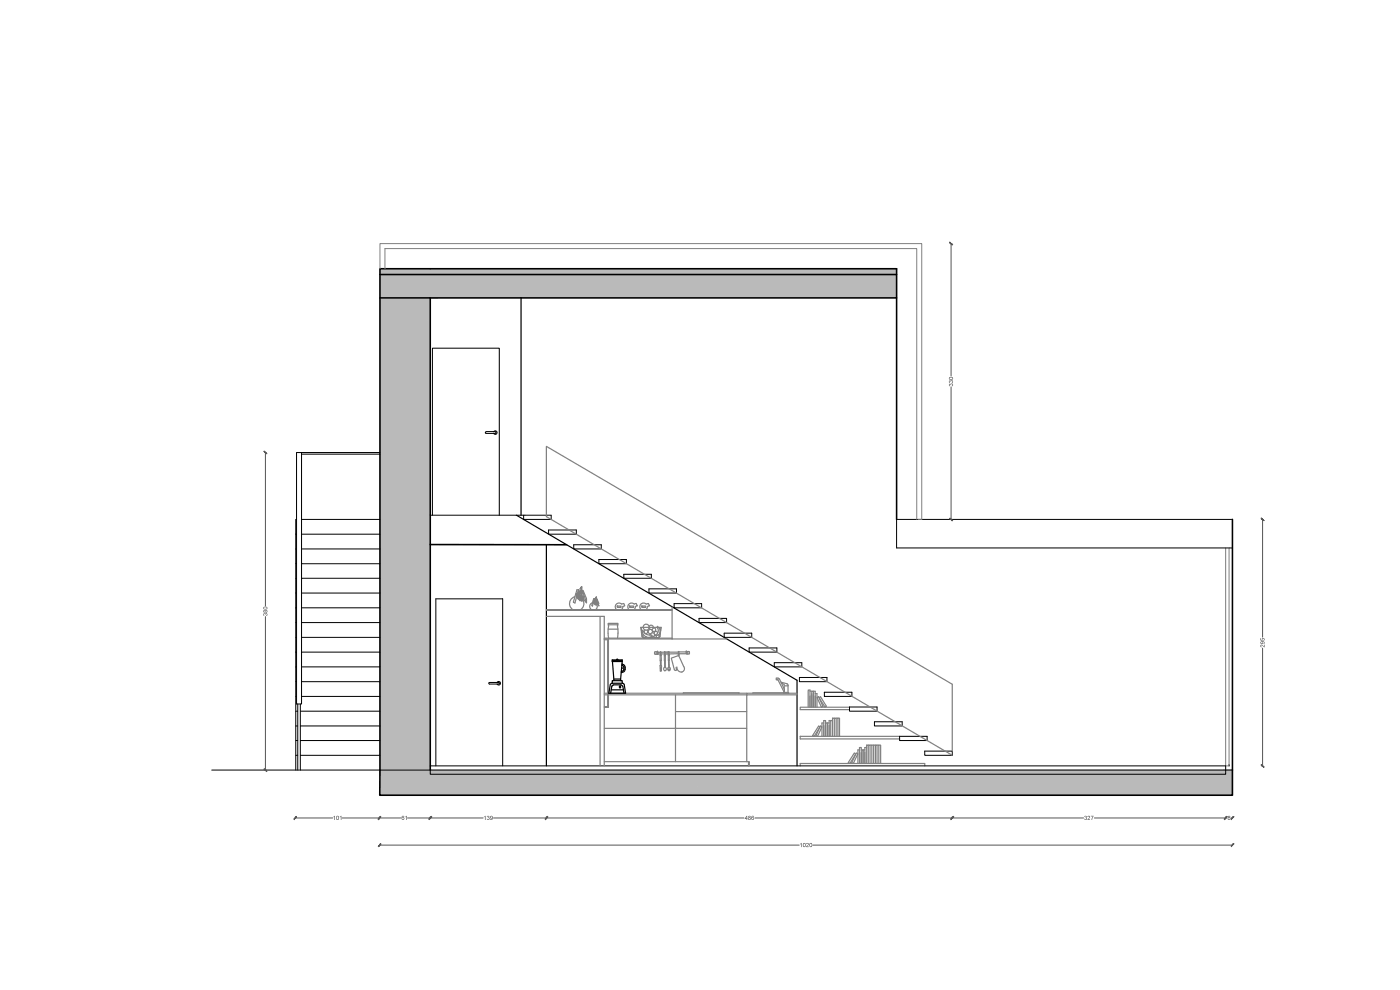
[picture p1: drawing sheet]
<svg xmlns="http://www.w3.org/2000/svg" width="297mm" height="210mm" viewBox="0 0 297 210" stroke-linecap="round" stroke-linejoin="round" font-family="sans-serif">
<g fill="#bababa" stroke="#bababa" stroke-width=".21">
<path d="M80.6 163.3v5.4z"/>
<path d="M80.6 58.2l10.7-1.2v1.2z"/>
<path d="M80.6 57h10.7l-10.7 1.2z"/>
<path d="M80.6 63.2l10.7-5v5z"/>
<path d="M80.6 58.2h10.7l-10.7 5z"/>
<path d="M91.3 63.2v100.1h-10.7z"/>
<path d="M80.6 63.2h10.7l-10.7 100.1z"/>
<path d="M80.6 168.7l10.7-5.4v5.4z"/>
<path d="M80.6 163.3h10.7l-10.7 5.4z"/>
<path d="M91.3 58.2l98.9-1.2v1.2z"/>
<path d="M91.3 57h98.9l-98.9 1.2z"/>
<path d="M91.3 63.2l98.9-5v5z"/>
<path d="M91.3 58.2h98.9l-98.9 5z"/>
<path d="M91.3 168.7l170.2-5.4v5.4z"/>
<path d="M91.3 163.3h170.2l-170.2 5.4z"/>
</g>
<g fill="none" stroke="#000" stroke-width=".21">
<path d="M64 96v53.3h-1.1v-53.3h17.7M64 96.3h16.6M103.1 91.6h2M103.1 91.6l-.1 .2 .1 .1h2l.1-.1-.1-.2M104.7 91.6a.38 .38 0 0 1 .6-.1 .38 .38 0 0 1 0 .6 .38 .38 0 0 1-.6-.2M62.7 119.6h.2M62.7 116.4h.2M62.7 113.3h.2M62.9 110.2h-.2v53.1M64 110.2h16.6M64 119.6h16.6M64 116.4h16.6"/>
<path d="M64 113.3h16.6M91.3 109.3h25.6v.9h-5.8v-.9M91.7 109.3v-35.4h14.2v35.4M116.4 112.4h5.9v.9h-5.9zM121.7 115.6h5.9v.8h-5.9zM127 118.7h5.9v.9h-5.9zM261.5 110.2h-71.3v6h71.3M62.7 138.3h.2M62.7 135.2h.2M62.7 132.1h.2M62.7 128.9h.2M62.7 125.8h.2"/>
<path d="M62.7 122.7h.2M64 138.3h16.6M64 135.2h16.6M64 132.1h16.6M64 128.9h16.6M64 125.8h16.6M64 122.7h16.6M132.3 121.8h5.9v.9h-5.9zM137.7 124.9h5.8v.9h-5.8zM143 128h5.8v.9h-5.8zM148.3 131.2h5.8v.9h-5.8zM153.6 134.3h5.9v.9h-5.9z"/>
<path d="M158.9 137.4h5.9v.9h-5.9zM62.7 157.1h.5M62.7 154h.5M62.7 150.9h.5M62.7 147.7h.2M62.7 144.6h.2M62.7 141.5h.2M63.2 149.3v14M63.7 157.1h16.9M63.7 154h16.9M63.7 150.9h16.9M63.7 149.3v14"/>
<path d="M64 147.7h16.6M64 144.6h16.6M64 141.5h16.6M103.7 144.8h2.1l.2 .1-.2 .2h-2zM105.5 144.8a.38 .38 0 0 1 .5-.2 .38 .38 0 0 1 0 .6 .38 .38 0 0 1-.5-.1M164.3 140.6h5.8v.9h-5.8zM169.6 143.7h5.8v.9h-5.8zM174.9 146.8h5.8v.9h-5.8zM180.2 150h5.9v.9h-5.9zM185.5 153.1h5.9v.9h-5.9zM190.8 156.2h5.9v.9h-5.9zM196.2 159.3h5.8v.9h-5.8z"/>
<path d="M44.9 163.3h216.6M62.7 160.2h.5M63.7 160.2h16.9M91.3 162.5h168.7v.8M92.5 162.5v-35.5h14.1v35.5"/>
</g>
<path d="M80.6 58.2h109.6M80.6 63.2h109.6M91.3 63.2v100.1M91.3 115.5l28.9 .1M190.2 110.2v-53.2h-109.6v106.3M261.5 110.2v53.1" fill="none" stroke="#000" stroke-width=".34"/>
<g fill="none" stroke="#000" stroke-width=".25">
<path d="M110.5 63.2v46.1M109.6 109.3l59.5 35v18.2M115.9 115.5v47M129.9 140h2.1v.3h-2.1zM130.8 140l.1-.2 .2 .2M129.5 145.2l.3-.3 2.4 .1 .2 .2 .3 1.9h-3.5l.3-1.9M129.7 146.3h2.6M129.9 144.9v-.5h2.1v.5M129.9 140.1h2.1M129.9 140.3l.3 4.1M130.1 145.3h1.6M130.1 145.3l-.3 .3-.3 1.5"/>
<path d="M130.2 144h1.5M131.7 145.3l.4 .3M131.8 142.6h.2M131.8 142.4h.2M131.9 141.7h.5M131.9 140.9h.1M131.9 141.1h.1M132 140.3l-.3 4.1M132 140.9a.59 .59 0 0 1 .6 .6M132 141.2l.3 .3M132.1 145.6l.3 1.5M132.3 142l-.3 .4"/>
<path d="M132.4 141.5v.5M132.6 142a.59 .59 0 0 1-.6 .6M132.6 141.5v.5M260.7 162.5h.1"/>
</g>
<g fill="none" stroke="#808080" stroke-width=".25">
<path d="M115.9 130.8h12.3v31.7M115.9 129.3h26.7M115.9 129.5h26.7M127.3 130.8v31.7M128.2 135.4h14.4v.1h-14.4M128.2 135.7h.7v14.2h-.7M129.1 135.5v14.6h-.9M142.6 128.7v6.8h11.6M145.6 138.2h.1M145.7 138.7h.1M145.7 138.3v.4M145.7 138.3h.1"/>
<path d="M145.8 138.7h.1M145.8 138.2v.1M145.8 138.2h.3M146.1 138.2l.1 .1M146.3 138.4l-.1 .3-.4 .1M128.2 147.1h.7M128.2 147.4h.7M129.1 147.1h29.3M145 147.1h11.8M164.7 143.9v.3h.4M164.7 143.8h.4M165.1 143.9l.3 .2 1 2.2v.6l-1.4-2.8"/>
<path d="M165.7 144.7l1.2 .3M165.8 144.9l.6 .3v1M166.2 147h.2M166.5 145.5h.7M166.9 145l.3 .4v1.5M167.2 147l-1-.1 1.1 .2M167.3 147l-7.6 .1M169.1 147.4h-10.7v14.2M169.1 147.1h-10.7v.3h-29.3M171.5 150v-3.6h.3v3.6M171.8 146.6h.4M172.6 146.6h-.4v3.4v-2.9"/>
<path d="M172.6 147.6v2.4v-3.4h.3v3.4M172.9 147.1h.4v2.9M173.3 147.9l.4-.1 .9 2-.4 .2zM173.7 154l.3 .2-1.3 2-.3-.2zM173.7 148l.4-.2 1.2 2-.3 .2zM174 154l.4 .2-1 2-.3-.1zM174.8 153.4h-.4v2.8M175.1 153.4h.4v2.8v-2.8h.4M175.1 153.9v2.3v-3.4h-.3v3.4M175.9 156.2v-3.4h.3v3.4M176.2 152.8h.4M176.6 156.2v-3.9h.4v3.9"/>
<path d="M177 152.3h.4v3.9M177.4 152.3h.4v3.9M177.8 152.3h.3v3.9M180.2 150h-10.4v.5h10.4M181.2 159.8l.3 .2-1.2 2-.3-.3zM181.7 159.8l.3 .1-1 2.1-.3-.2zM182.3 159.1h-.3v2.9M182.7 159.1h.4v2.9v-2.9h.4M182.7 159.6v2.4v-3.4h-.4v3.4M183.9 158.6h-.4v3.4M184.2 158.1h.4v3.9M184.6 158.1h.4v3.9"/>
<path d="M185 158.1h.3v3.9M185.3 158.1h.4v3.9M185.7 158.1h.4v3.9M186.1 158.1h.3v3.9M186.4 158.1h.4v3.9M190.8 156.2h-21v.5h21M202 159.3v-14.2l-86.1-50.4v14.9l86.1 50.6M128.2 161.6h30.6v.9M158.8 161.6h.2v.9M169.8 162.5v-.5h26.4v.5M183.9 162v-3.9h.3v3.9"/>
</g>
<path d="M80.6 57v-5.3h114.9v58.5h-.7M81.7 57v-4.3h112.8v57.5M260 116.2v46.3h.7v-46.3" fill="none" stroke="#808080" stroke-width=".21"/>
<circle cx="131.5" cy="145.8" r=".25" fill="#000"/>
<g fill="none" stroke="#808080" stroke-width=".25">
<path d="M138.9 138.3v.3M138.9 138.6l.1 .2M139 138.8h.3M139.4 138.3h-.5M139.4 138.7l-.1 .1M139.4 138.7h.1M139.4 138.3v.4M139.4 138.4h.7M139.6 138.7h.1M140.1 138.7l-.7 .1M140.1 138.9l-.1 1.2h.3M140.2 138.3l-.1 .7"/>
<path d="M140.2 138.7h.8M140.2 138.8h-.1M140.2 138.9l.1 1.2M141 138.9l-.1 1.2M141 138.3l-.8 .1M141 138.3h.1l-.1 .8zM141.1 138.8h-.1M141.1 138.9v.1M141.1 138.7h.7M141.1 138.3h.7M141.1 139v1.1M141.8 139l.1-.8v.8"/>
<path d="M141.9 138.9l-.1 .1M141.9 138.8h.1M141.9 138.3h2M142 138.9v1.2h-.2v-1.1M143.9 138.2v.8M143.9 138.7h-2M144 138.2l-.1 .8M144 138.7h1.6M144 138.2h-.1M144 138.8h-.1M145.6 138.2l.1 .5-.2-.5-1.5 .1M145.7 138.7h.1"/>
<path d="M145.7 138.3h.1M140 141.3l.1 1.1v-.8M140.1 141.2l-.1 .1M140.1 140.1v1.1M140.3 140.1v1.1h-.3M140.3 141.2v.1M140.3 141.3v1l-.1-.8M141 140.1v1.4M141.8 141.9v.3a.33 .33 0 0 1-.2-.4 .33 .33 0 0 1 .3-.2 .33 .33 0 0 1 .3 .4l-.2 .2v-.3M141.8 140.1l.1 1.4M141.9 141.9v.4h.1v-.4M141.9 140.1l.1 1.4"/>
<path d="M143.4 141.5l.1 .6M143.6 141.5a.83 .83 0 0 0 .6 1 .83 .83 0 0 0 1-.5l-.1-.5-1.1-2.5-1.6 .6 .6 2.4 .2 .2 .3-.1"/>
<circle cx="141.1" cy="141.9" r=".33"/>
</g>
<g fill="none" stroke="#808080" stroke-width=".25">
<path d="M122 126.6a1.52 1.52 0 0 0-1.2 1.2 1.52 1.52 0 0 0 .7 1.5M122.3 126.5l.3 .5 .4 .3M122.4 126.5v.1M122.4 126.1h.1M122.6 126.4h-.1M122.6 126.4h.1M122.6 125.5v.3M122.6 126.6l.1 .2M122.6 125.8l.1 .2M122.7 126.5h-.1M122.7 126.5l-.1 .3M122.7 126.1l.1 .3-.2-.2 .3-.2-.5 .5 .2-.3-.2-.3h-.2l.4 .3-.4-.1 .4 .1 .1-.4-.2 .1 .1 .4"/>
<path d="M122.7 125.4l.3 .2-.1 .4 .1-.4 .4-.1-.4 .1 .4 .4h-.2l-.2-.4 .2-.3-.2 .3-.2 .1-.1-.1h.3zM122.7 125.1h-.3l-.8 2.6 .4 .2 .4-1.7M122.7 125.1l.1 .3M122.7 125.1l-.2 .9M122.7 126.4h.1M122.7 126.9l.3 .1M122.8 126.4h-.1M122.8 126.5h.1M122.9 125.5v.3M122.9 126.5h-.1M123 126.9l.3 .5 .2 .1-.4-.4 .2-.2M123 125.9v.2"/>
<path d="M123 127v.1M123 127l-.1 .1M123 127.1h.1M123.1 126.4h.1l.2 .3-.2 .3h.2v-.3l.4-.1-.4 .1 .4 .4h-.2l-.2-.4v-.2l.1-.2-.1 .4h-.3h.3zM123.1 126.8l.1-.1-.1 .4M123.1 126.5l-.3 .1 .1 .3h-.2l.1-.3-.2-.3h-.1l.3 .3h-.3h.3M123.1 126.7v.1M123.1 127.4h.2M123.1 127.1h.1M123.2 126.5l-.1 .2M123.2 126.6v.1M123.3 125.6l-.1 .1"/>
<path d="M123.3 126.7v.2M123.3 126.1v.5M123.3 126.6v.1M123.3 126.7v.1M123.3 125.6l-.4 .7M123.3 126.7h.1M123.4 126l-.2 .4h-.2l-.2 .2 .4 .3h-.2l-.2-.3 .1-.4-.1 .4M123.4 124.5l-.4 .5 .4-.6-.1 1.1M123.4 127v.3M123.4 126.7h.1M123.4 126.9l-.3 .2v.3h-.2l.2-.3-.2-.2 .2 .2h-.3h.3M123.4 126.7l.2 .3"/>
<path d="M123.4 124.4v1M123.5 125.2h.2l.7 1.8v.9l-.5-.7-.4-2-.1 .3M123.6 125.2l.8 2.7M123.6 125.6l-.2 .4M123.6 127h.1M123.6 127.1l-.4 .1M123.6 127.4h-.1M123.7 127.1h.1M123.7 127.4a1.52 1.52 0 0 1-.5 1.9M123.7 127.2v.2M125.7 127.9a.8 .8 0 0 0-.6 .6 .8 .8 0 0 0 .4 .8M125.9 127.8h.1"/>
<path d="M126 127.8v.1M126 128l.3 .2M126 127.6l.1-.2v.3M126 127.7l.2-.2-.2 .1 .2 .1M126 127.6l-.1-.2 .1 .3M126 127.2l.1 .3M126 127.7h.1M126.1 127.9h.1M126.1 127.8v.1M126.1 127.7l.1 .1M126.1 127.2l.2 .1-.1 .2 .3-.3-.2 .1 .2 .2-.2-.2 .1-.2-.1 .2zM126.1 127h-.2l-.4 1.5 .2 .1 .3-1.1"/>
<path d="M126.1 127l.1 .2M126.1 127.6l.1 .1M126.1 127l-.1 .5M126.1 127.7h.1M126.2 127.8l-.1 .1M126.2 127.7v.1M126.2 127.7h-.1M126.2 128l.1 .1-.1 .2 .3-.3M126.2 127.2v.2M126.2 128.1v-.1l.1 .1h-.1h.1M126.3 128h.1M126.3 127.4v.1"/>
<path d="M126.3 128.1h.1M126.3 127.7l.2 .2-.1 .1 .3-.2-.2 .1 .2 .2h-.1l-.1-.4-.1 .2h.1zM126.3 127.7l-.2 .3 .1-.2-.2-.1 .2 .1h-.2h.2v-.2l.1 .4h.1l-.2-.2 .2-.1M126.3 128.2l.1 .1M126.4 128.1l.1 .1M126.4 127.8l.1 .1M126.4 127.8l-.1 .1M126.4 128l-.1 .1 .2 .2-.2-.2 .1-.2-.1 .2M126.4 127.9l.1 .1M126.4 127.3l-.2 .4M126.5 127.5v.5M126.5 127.9h.1"/>
<path d="M126.5 126.7l-.2 .2 .2-.3v.6v-.1l.3 1.1 .2 .3-.4-1.4M126.5 128.1v.1M126.5 127.9l.1 .1M126.5 127.1h.2l.3 .9M126.5 126.6v.6M126.6 127.3l-.2 .4M126.6 128h.1M126.6 128.1l-.1 .1M126.6 128.3a.8 .8 0 0 1-.3 1M126.7 128.1l-.2 .2M126.7 128.1h.1M129 133.5h2.1"/>
<path d="M129.1 132.5v.3M129.1 132.8l-.1 1.1 .1 1.4M130.9 128.6h.8v.2h-.8zM131 132.8l.1 1.1-.1 1.4M131.1 132.5h-2.1v-.3h2.1l-.1 .6M131.9 128.1a.8 .8 0 0 0-1.2 .1 .8 .8 0 0 0 0 1.1M131.9 128.1l.4-.1 .2 .5-.3 .1M132.1 128.6l-.2 .7M133.6 128.6h.8v.2h-.8zM134.8 128.6l-.3 .7M134.8 128.6l.4-.1-.2-.5-.5 .1a.8 .8 0 0 0-1.1 .1 .8 .8 0 0 0 0 1.1M136 133.1l.2 1.9 .3 .3"/>
<path d="M136.1 128.6h.9v.2h-.9zM136.2 135l-.3-1.9h4.4l-.3 1.9M136.3 133.8l-.2-.2a1.5 1.5 0 0 0 2 1.5M136.3 133.8l.1 .1M136.3 135l.3 .3M136.5 133.8a1.27 1.27 0 0 0 1.4 .9M136.5 134.7a.38 .38 0 0 0 .1 .5 .38 .38 0 0 0 .5-.1M137.3 128.6l-.2 .7M137.4 128.6l.4-.1-.3-.5-.4 .1a.8 .8 0 0 0-1.1 .1 .8 .8 0 0 0-.1 1.1M137.7 133.3l-.4 .4M137.7 132.9a.64 .64 0 0 0-1-.3 .64 .64 0 0 0 .1 1M137.9 134.7l.4 .1"/>
<path d="M137.9 133.5a.47 .47 0 0 1-.1-.8 .47 .47 0 0 1 .8 .2 .47 .47 0 0 1-.4 .6M138 134.5l-.1 .2M138.3 134.8l-.2 .3M138.4 133.5v.2M138.4 134.2a.47 .47 0 0 0-.3-.7 .47 .47 0 0 0-.6 .5 .47 .47 0 0 0 .6 .4M138.6 133.2a.38 .38 0 0 1 .5 .5 .38 .38 0 0 1-.6 .2M138.7 135l-.3 .3-.4-.1M138.7 134.3a.42 .42 0 0 0-.4 0 .42 .42 0 0 0-.3 .3M138.9 134.6l-.1 .1a.42 .42 0 0 1-.6 .3M138.9 134.8l.3 .1v.3h-.4l-.1-.2M139.1 134.8h.1M139.4 138.3v.5"/>
<path d="M139.5 133.2a.93 .93 0 0 1-.1 1.2M139.5 138.3h.1M139.5 138.7h.1M139.5 133l-.1-.1a1.03 1.03 0 0 1 .6 .9 1.03 1.03 0 0 1-.6 1l-.1-.3 .2-.1M139.5 138.8h.1M139.5 133.1v.1M139.5 134.2a.38 .38 0 0 0-.4-.3 .38 .38 0 0 0-.3 .5 .38 .38 0 0 0 .5 .3M139.6 138.3v.4M139.7 134.7l.1 .1a.38 .38 0 0 1-.1 .4 .38 .38 0 0 1-.5 0M139.9 135l-.2 .3M140.2 133.1l-.4 2.2h-3.2M128.2 154.5h30.2"/>
<path d="M140.9 140.1h.2v1.4M143.3 147.4v14.2M143.3 150.9h15.1"/>
<circle cx="137" cy="134" r=".38"/>
</g>
<path d="M80.6 163.3v5.4h180.9v-5.4" fill="none" stroke="#000" stroke-width=".34"/>
<path d="M91.3 163.3v.9h168.7v-.9" fill="none" stroke="#000" stroke-width=".21"/>
<path d="M80.6 179.1h.1M80.6 179.3h88.9M172.4 179.3h89.1M261.5 179.1h.1" fill="none" stroke="#545454" stroke-width=".21"/>
<g fill="#545454" stroke="#545454" stroke-width=".21">
<path d="M80.8 179l-.5 .6zM80.8 179l-.5 .6z"/>
<path d="M261.7 179l-.5 .6zM261.7 179l-.5 .6z"/>
</g>
<g fill="#545454">
<path d="M169.7 179l.4-.2v.9h-.2v-.7z"/>
<path d="M171.1 178.9a.34 .34 0 0 1 .5 .2 .34 .34 0 0 1-.4 .4l.4 .1v.1h-.6l.4-.6-.1-.2-.3 .2z"/>
<path d="M170.4 178.9a.4 .4 0 0 1 .6 .3 .4 .4 0 0 1-.6 .4zM170.5 179l.1 .5a.28 .28 0 0 0 .2-.3 .28 .28 0 0 0-.3-.2z"/>
<path d="M171.8 178.9a.4 .4 0 0 1 .5 .3 .4 .4 0 0 1-.5 .4zM171.9 179v.5a.28 .28 0 0 0 .3-.3 .28 .28 0 0 0-.3-.2z"/>
</g>
<path d="M91.3 173.3h.1M91.3 173.5h11.2M104.7 173.5h11.2M115.9 173.3h.1" fill="none" stroke="#545454" stroke-width=".21"/>
<g fill="#545454" stroke="#545454" stroke-width=".21">
<path d="M91.5 173.2l-.4 .6zM91 173.7l.5-.5-.4 .6z"/>
<path d="M115.7 173.7l.5-.5zM116.2 173.2l-.5 .6z"/>
</g>
<g fill="#545454">
<path d="M102.7 173.3l.3-.3v.9h-.1v-.7z"/>
<path d="M103.4 173.1h.4l-.1 .4a.28 .28 0 0 1 0 .4 .28 .28 0 0 1-.4-.2l.1 .1a.17 .17 0 0 0 .3 0 .17 .17 0 0 0 0-.2 .17 .17 0 0 0-.2-.1l.2-.3-.4 .1z"/>
<path d="M104 173.1a.37 .37 0 0 1 .5 .1 .37 .37 0 0 1 0 .5 .37 .37 0 0 1-.5 0l.3 .1 .1-.3a.28 .28 0 0 1-.4 0 .28 .28 0 0 1 0-.4zM104.1 173.3a.18 .18 0 0 0 .3 0 .18 .18 0 0 0-.3 0z"/>
</g>
<path d="M115.9 173.3h.1M115.9 173.5h41.9M160.2 173.5h41.8M202 173.3h.1" fill="none" stroke="#545454" stroke-width=".21"/>
<g fill="#545454" stroke="#545454" stroke-width=".21">
<path d="M116.2 173.2l-.5 .6zM116.2 173.2l-.5 .6z"/>
<path d="M201.7 173.7l.6-.5zM202.3 173.2l-.5 .6z"/>
</g>
<g fill="#545454">
<path d="M158.4 173l.2 .6-.1 .3h-.1v-.2h-.4zM158.4 173.3l-.3 .3h.3z"/>
<path d="M158.8 173.1a.23 .23 0 0 1 .4 0 .23 .23 0 0 1-.1 .3 .26 .26 0 0 1 .1 .4 .26 .26 0 0 1-.4 0 .26 .26 0 0 1 .1-.4l-.2-.1zM158.9 173.3a.13 .13 0 0 0 .2 0 .13 .13 0 0 0-.2 0zM158.8 173.6a.17 .17 0 0 0 .3 0 .17 .17 0 0 0-.3 0z"/>
<path d="M159.5 173.1h.3l.2 .2-.4-.1-.1 .3a.29 .29 0 0 1 .4 .1 .29 .29 0 0 1-.1 .4 .29 .29 0 0 1-.4-.3zM159.5 173.6a.2 .2 0 0 0 .4 0 .2 .2 0 0 0-.4 0z"/>
</g>
<path d="M202 173.3v.1M202 173.5h27.9M232.2 173.5h27.8M260 173.3h.1" fill="none" stroke="#545454" stroke-width=".21"/>
<g fill="#545454" stroke="#545454" stroke-width=".21">
<path d="M202.3 173.2l-.5 .6zM201.7 173.7l.6-.5z"/>
<path d="M259.7 173.7l.6-.5zM260.3 173.2l-.5 .6z"/>
</g>
<g fill="#545454">
<path d="M230.1 173.1h.4l-.1 .4a.28 .28 0 0 1 0 .4 .28 .28 0 0 1-.4-.2l.2 .1a.17 .17 0 0 0 .2 0 .17 .17 0 0 0 .1-.2 .17 .17 0 0 0-.3-.1l.2-.3-.4 .1z"/>
<path d="M230.8 173.1a.34 .34 0 0 1 .4 .3 .34 .34 0 0 1-.3 .4h.4v.1h-.6l.4-.6-.1-.1-.3 .1z"/>
<path d="M231.4 173h.6l-.3 .9h-.1v-.2l.3-.5h-.5z"/>
</g>
<path d="M260 173.3h.1M260 173.5h.3M261.2 173.5h.3M261.5 173.3h.1" fill="none" stroke="#545454" stroke-width=".21"/>
<g fill="#545454" stroke="#545454" stroke-width=".21">
<path d="M260.3 173.2l-.5 .6zM259.7 173.7l.6-.5z"/>
<path d="M261.7 173.2l-.5 .6zM261.7 173.2l-.5 .6z"/>
</g>
<path d="M260.6 173.1a.23 .23 0 0 1 .3 0 .23 .23 0 0 1 0 .3 .26 .26 0 0 1 0 .4 .26 .26 0 0 1-.4 0 .26 .26 0 0 1 .1-.4l-.1-.1zM260.6 173.3a.15 .15 0 0 0 .3 0 .15 .15 0 0 0-.3 0zM260.6 173.6a.17 .17 0 0 0 .3 0 .17 .17 0 0 0-.3 0z" fill="#545454"/>
<path d="M62.7 173.3h.1M62.7 173.5h7.9M72.6 173.5h7.9M80.5 173.3h.1" fill="none" stroke="#545454" stroke-width=".21"/>
<g fill="#545454" stroke="#545454" stroke-width=".21">
<path d="M62.9 173.2l-.5 .6zM62.9 173.2l-.5 .6z"/>
<path d="M80.7 173.2l-.4 .6zM80.7 173.2l-.4 .6z"/>
</g>
<g fill="#545454">
<path d="M70.7 173.3l.3-.3v.9h-.1v-.7z"/>
<path d="M72.1 173.3l.3-.3v.9h-.1v-.7z"/>
<path d="M71.4 173.1a.4 .4 0 0 1 .6 .4 .4 .4 0 0 1-.6 .4zM71.5 173.2v.6a.28 .28 0 0 0 .3-.3 .28 .28 0 0 0-.3-.3z"/>
</g>
<path d="M56.1 96h.1M56.3 96v32.6M56.3 130.8v32.5h.2" fill="none" stroke="#545454" stroke-width=".21"/>
<g fill="#545454" stroke="#545454" stroke-width=".21">
<path d="M56 95.7l.6 .6zM56 95.7l.6 .6z"/>
<path d="M56.1 163.1l.5 .5zM56 163.1l.6 .5z"/>
</g>
<g fill="#545454">
<path d="M55.9 130.2h.4a.28 .28 0 0 1 .4 .1 .28 .28 0 0 1-.2 .4l.1-.2a.17 .17 0 0 0 0-.2 .17 .17 0 0 0-.2-.1 .17 .17 0 0 0-.1 .2l-.3-.2v.4z"/>
<path d="M55.9 129.5l.2-.1 .1 .2a.26 .26 0 0 1 .4-.1 .26 .26 0 0 1 0 .4 .26 .26 0 0 1-.4-.1 .23 .23 0 0 1-.3 .1 .23 .23 0 0 1 0-.4zM55.9 129.7a.15 .15 0 0 0 .3 0 .15 .15 0 0 0-.3 0zM56.3 129.7a.17 .17 0 0 0 .3 0 .17 .17 0 0 0-.3 0z"/>
<path d="M55.9 128.8l.2-.1a.35 .35 0 0 1 .5 0 .35 .35 0 0 1-.1 .6 .38 .38 0 0 1-.5 0 .38 .38 0 0 1-.1-.5zM56 128.9a.28 .28 0 0 0 .3 .3 .28 .28 0 0 0 .3-.3z"/>
</g>
<path d="M201.8 51.7v28.1M201.9 51.7h.1M201.8 82.1v28.1M201.5 110.2h.1" fill="none" stroke="#545454" stroke-width=".21"/>
<g fill="#545454" stroke="#545454" stroke-width=".21">
<path d="M201.5 109.9l.6 .5zM201.5 109.9l.6 .5z"/>
<path d="M201.5 51.5l.6 .4zM201.5 51.4l.6 .5z"/>
</g>
<g fill="#545454">
<path d="M201.4 81.5h.3a.28 .28 0 0 1 .5 0 .28 .28 0 0 1-.3 .4l.1-.1a.17 .17 0 0 0 .1-.3 .17 .17 0 0 0-.3 0 .17 .17 0 0 0 0 .2l-.3-.2-.1 .4z"/>
<path d="M201.4 80.8h.3a.28 .28 0 0 1 .5 0 .29 .29 0 0 1-.3 .5l.1-.2a.17 .17 0 0 0 .1-.3 .17 .17 0 0 0-.3 0 .17 .17 0 0 0 0 .2l-.3-.2-.1 .4z"/>
<path d="M201.4 80.1l.1-.1a.35 .35 0 0 1 .6 0 .35 .35 0 0 1-.1 .5 .38 .38 0 0 1-.5 .1 .38 .38 0 0 1-.1-.5zM201.5 80.1l-.1 .1a.28 .28 0 0 0 .4 .2 .28 .28 0 0 0 .2-.3z"/>
</g>
<path d="M267.6 110.2h.1M267.8 110.2v25M267.8 137.5v25M267.6 162.5h.1" fill="none" stroke="#545454" stroke-width=".21"/>
<g fill="#545454" stroke="#545454" stroke-width=".21">
<path d="M267.6 109.9l.5 .5zM267.6 109.9l.5 .5z"/>
<path d="M267.6 162.2l.5 .5zM267.6 162.2l.5 .5z"/>
</g>
<g fill="#545454">
<path d="M267.5 136.8h.2l.4 .4v-.4h.2v.5l-.7-.4-.1 .1 .1 .3h-.1z"/>
<path d="M267.4 135.4h.1v.3l.3 .1a.3 .3 0 0 1 .1-.4 .3 .3 0 0 1 .4 .2 .3 .3 0 0 1-.3 .3l.1-.1a.18 .18 0 0 0 0-.3 .18 .18 0 0 0-.2 0 .18 .18 0 0 0-.1 .3v.1l-.4-.1z"/>
<path d="M267.5 136.1a.39 .39 0 0 1 .6-.1 .39 .39 0 0 1 0 .6v-.3l-.2-.1a.3 .3 0 0 1-.1 .4 .3 .3 0 0 1-.4-.1 .3 .3 0 0 1 .1-.4zM267.5 136.3a.2 .2 0 0 0 .4 0 .2 .2 0 0 0-.4 0z"/>
</g>
<path d="M85 173.5l-4.5 .1v.1M86.4 173.5h4.9M91.3 173.3v.1" fill="none" stroke="#545454" stroke-width=".21"/>
<g fill="#545454" stroke="#545454" stroke-width=".21">
<path d="M80.7 173.2l-.4 .6zM80.7 173.2l-.4 .6z"/>
<path d="M91 173.7l.1 .1 .4-.6zM91.5 173.2l-.4 .6z"/>
</g>
<g fill="#545454">
<path d="M86 173.3l.3-.3v.9h-.1v-.7z"/>
<path d="M85.3 173.1h.3l.2 .2-.4-.1-.1 .3a.29 .29 0 0 1 .5 .1 .29 .29 0 0 1-.2 .4 .29 .29 0 0 1-.4-.3zM85.3 173.6a.2 .2 0 0 0 .4 0 .2 .2 0 0 0-.4 0z"/>
</g>
</svg>
